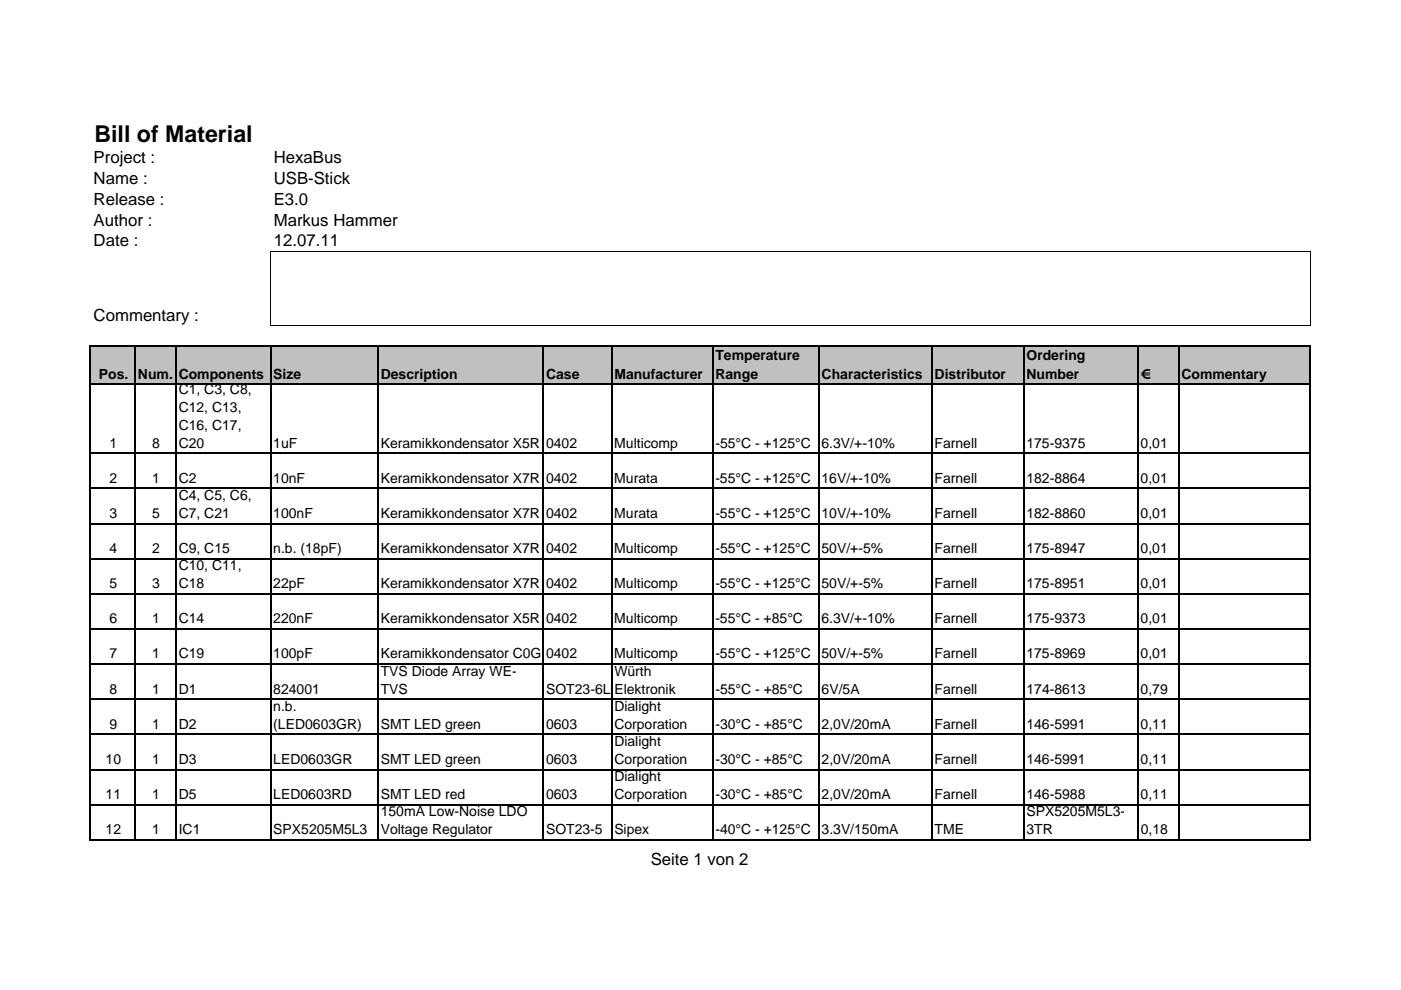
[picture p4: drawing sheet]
<svg xmlns="http://www.w3.org/2000/svg" width="297mm" height="210mm" viewBox="0 0 297 210" stroke-linecap="round" stroke-linejoin="round" font-family="sans-serif">
<defs><g id="words">
<text font-size="4.9" x="20" y="30.1">Bill of Material</text>
<g font-size="3.6">
<text x="19.9" y="34.6">Project :</text>
<text x="58" y="34.6">HexaBus</text>
<text x="19.9" y="39">Name :</text>
<text x="58" y="39">USB-Stick</text>
<text x="19.9" y="43.4">Release :</text>
<text x="19.9" y="47.8">Author :</text>
<text x="58" y="43.4">E3.0</text>
<text x="58" y="47.8">Markus Hammer</text>
<text x="19.9" y="52.2">Date :</text>
<text x="58" y="52.2">12.07.11</text>
<text x="19.9" y="68">Commentary :</text>
<text x="138" y="183.5">Seite 1 von 2</text>
</g>
<g font-size="3">
<text x="151.7" y="76.4">Temperature</text>
<text x="217.6" y="76.4">Ordering</text>
<text x="21" y="80.3">Pos. Num. Components Size</text>
<text x="37.9" y="83.5">C1, C3, C8,</text>
<text x="80.7" y="80.3">Description</text>
<text x="115.8" y="80.3">Case</text>
<text x="130.3" y="80.3">Manufacturer</text>
<text x="151.7" y="80.3">Range</text>
<text x="174.2" y="80.3">Characteristics</text>
<text x="198.2" y="80.3">Distributor</text>
<text x="217.6" y="80.3">Number</text>
<text x="241.8" y="80.3">€</text>
<text x="250.5" y="80.3">Commentary</text>
<text x="37.9" y="87.3">C12, C13,</text>
<text x="23.2" y="94.9">1</text>
<text x="32.3" y="94.9">8</text>
<text x="37.9" y="91.1">C16, C17,</text>
<text x="37.9" y="94.9">C20</text>
<text x="57.9" y="94.9">1uF</text>
<text x="80.7" y="94.9">Keramikkondensator X5R 0402</text>
<text x="130.2" y="94.9">Multicomp</text>
<text x="151.7" y="94.9">-55°C - +125°C</text>
<text x="174.2" y="94.9">6.3V/+-10%</text>
<text x="198.1" y="94.9">Farnell</text>
<text x="217.6" y="94.9">175-9375</text>
<text x="241.8" y="94.9">0,01</text>
<text x="23.2" y="102.4">2</text>
<text x="32.3" y="102.4">1</text>
<text x="37.9" y="106">C4, C5, C6,</text>
<text x="37.9" y="102.4">C2</text>
<text x="57.9" y="102.4">10nF</text>
<text x="80.7" y="102.4">Keramikkondensator X7R 0402</text>
<text x="130.2" y="102.4">Murata</text>
<text x="151.7" y="102.4">-55°C - +125°C</text>
<text x="174.2" y="102.4">16V/+-10%</text>
<text x="198.1" y="102.4">Farnell</text>
<text x="217.6" y="102.4">182-8864</text>
<text x="241.8" y="102.4">0,01</text>
<text x="23.2" y="109.8">3</text>
<text x="32.3" y="109.8">5</text>
<text x="37.9" y="109.8">C7, C21</text>
<text x="57.9" y="109.8">100nF</text>
<text x="80.7" y="109.8">Keramikkondensator X7R 0402</text>
<text x="130.2" y="109.8">Murata</text>
<text x="151.7" y="109.8">-55°C - +125°C</text>
<text x="174.2" y="109.8">10V/+-10%</text>
<text x="198.1" y="109.8">Farnell</text>
<text x="217.6" y="109.8">182-8860</text>
<text x="241.8" y="109.8">0,01</text>
<text x="23.2" y="117.3">4</text>
<text x="32.3" y="117.3">2</text>
<text x="37.9" y="117.3">C9, C15</text>
<text x="57.9" y="117.3">n.b. (18pF)</text>
<text x="80.7" y="117.3">Keramikkondensator X7R 0402</text>
<text x="130.2" y="117.3">Multicomp</text>
<text x="151.7" y="117.3">-55°C - +125°C</text>
<text x="174.2" y="117.3">50V/+-5%</text>
<text x="198.1" y="117.3">Farnell</text>
<text x="217.6" y="117.3">175-8947</text>
<text x="241.8" y="117.3">0,01</text>
<text x="23.2" y="124.7">5</text>
<text x="32.3" y="124.7">3</text>
<text x="37.9" y="120.9">C10, C11,</text>
<text x="37.9" y="124.7">C18</text>
<text x="57.9" y="124.7">22pF</text>
<text x="80.7" y="124.7">Keramikkondensator X7R 0402</text>
<text x="130.2" y="124.7">Multicomp</text>
<text x="151.7" y="124.7">-55°C - +125°C</text>
<text x="174.2" y="124.7">50V/+-5%</text>
<text x="198.1" y="124.7">Farnell</text>
<text x="217.6" y="124.7">175-8951</text>
<text x="241.8" y="124.7">0,01</text>
<text x="23.2" y="132.2">6</text>
<text x="32.3" y="132.2">1</text>
<text x="37.9" y="132.2">C14</text>
<text x="57.9" y="132.2">220nF</text>
<text x="80.7" y="132.2">Keramikkondensator X5R 0402</text>
<text x="130.2" y="132.2">Multicomp</text>
<text x="151.7" y="132.2">-55°C - +85°C</text>
<text x="174.2" y="132.2">6.3V/+-10%</text>
<text x="198.1" y="132.2">Farnell</text>
<text x="217.6" y="132.2">175-9373</text>
<text x="241.8" y="132.2">0,01</text>
<text x="23.2" y="139.6">7</text>
<text x="32.3" y="139.6">1</text>
<text x="37.9" y="139.6">C19</text>
<text x="57.9" y="139.6">100pF</text>
<text x="80.7" y="139.6">Keramikkondensator C0G 0402</text>
<text x="80.7" y="143.3">TVS Diode Array WE-</text>
<text x="130.2" y="139.6">Multicomp</text>
<text x="130.3" y="143.3">Würth</text>
<text x="151.7" y="139.6">-55°C - +125°C</text>
<text x="174.2" y="139.6">50V/+-5%</text>
<text x="198.1" y="139.6">Farnell</text>
<text x="217.6" y="139.6">175-8969</text>
<text x="241.8" y="139.6">0,01</text>
<text x="23.2" y="147.1">8</text>
<text x="32.3" y="147.1">1</text>
<text x="37.9" y="147.1">D1</text>
<text x="57.9" y="147.1">824001</text>
<text x="80.7" y="147.1">TVS</text>
<text x="115.8" y="147.1">SOT23-6L</text>
<text x="130.3" y="147.1">Elektronik</text>
<text x="151.7" y="147.1">-55°C - +85°C</text>
<text x="174.2" y="147.1">6V/5A</text>
<text x="198.2" y="147.1">Farnell</text>
<text x="217.6" y="147.1">174-8613</text>
<text x="241.8" y="147.1">0,79</text>
<text x="23.2" y="154.5">9</text>
<text x="32.3" y="154.5">1</text>
<text x="37.9" y="154.5">D2</text>
<text x="58" y="150.7">n.b.</text>
<text x="58" y="154.5">(LED0603GR)</text>
<text x="80.7" y="154.5">SMT LED green</text>
<text x="115.8" y="154.5">0603</text>
<text x="130.3" y="150.7">Dialight</text>
<text x="130.3" y="154.5">Corporation</text>
<text x="151.7" y="154.5">-30°C - +85°C</text>
<text x="174.2" y="154.5">2,0V/20mA</text>
<text x="198.2" y="154.5">Farnell</text>
<text x="217.6" y="154.5">146-5991</text>
<text x="241.8" y="154.5">0,11</text>
<text x="22.4" y="162">10</text>
<text x="32.3" y="162">1</text>
<text x="37.9" y="162">D3</text>
<text x="58" y="162">LED0603GR</text>
<text x="80.7" y="162">SMT LED green</text>
<text x="115.8" y="162">0603</text>
<text x="130.3" y="158.2">Dialight</text>
<text x="130.3" y="162">Corporation</text>
<text x="151.7" y="162">-30°C - +85°C</text>
<text x="174.2" y="162">2,0V/20mA</text>
<text x="198.2" y="162">Farnell</text>
<text x="217.6" y="162">146-5991</text>
<text x="241.8" y="162">0,11</text>
<text x="130.3" y="165.6">Dialight</text>
<text x="22.4" y="169.4">11</text>
<text x="32.3" y="169.4">1</text>
<text x="37.9" y="169.4">D5</text>
<text x="58" y="169.4">LED0603RD</text>
<text x="80.7" y="169.4">SMT LED red</text>
<text x="80.7" y="173.1">150mA Low-Noise LDO</text>
<text x="115.8" y="169.4">0603</text>
<text x="130.3" y="169.4">Corporation</text>
<text x="151.7" y="169.4">-30°C - +85°C</text>
<text x="174.2" y="169.4">2,0V/20mA</text>
<text x="198.2" y="169.4">Farnell</text>
<text x="217.6" y="169.4">146-5988</text>
<text x="217.6" y="173.1">SPX5205M5L3-</text>
<text x="241.8" y="169.4">0,11</text>
<text x="22.4" y="176.9">12</text>
<text x="32.3" y="176.9">1</text>
<text x="37.9" y="176.9">IC1</text>
<text x="58" y="176.9">SPX5205M5L3</text>
<text x="80.7" y="176.9">Voltage Regulator</text>
<text x="115.8" y="176.9">SOT23-5</text>
<text x="130.3" y="176.9">Sipex</text>
<text x="151.7" y="176.9">-40°C - +125°C</text>
<text x="174.2" y="176.9">3.3V/150mA</text>
<text x="198.1" y="176.9">TME</text>
<text x="217.6" y="176.9">3TR</text>
<text x="241.8" y="176.9">0,18</text>
</g>
</g></defs>
<path d="M19.2 73.4h258.6v8h-258.6z" fill="#c0c0c0"/>
<path d="M57.4 53.3v15.8M57.4 53.3h220.4M277.8 53.3v15.8M57.4 69h220.4" fill="none" stroke="#000" stroke-width=".21"/>
<g fill="none" stroke="#000" stroke-width=".34">
<path d="M19.2 73.2v105M19.3 73.4h258.6M28.7 73.6v104.6M37.3 73.6v104.6M57.4 73.6v104.6M80.1 73.6v104.6M115.2 73.6v104.6M129.7 73.6v104.6M151.1 73.6v104.6M173.6 73.6v104.6M197.6 73.6v104.6M217 73.6v104.6"/>
<path d="M241.3 73.6v104.6M249.9 73.6v104.6M277.7 73.6v104.6M19.3 81.4h258.6M19.3 96.1h258.6M19.3 103.5h258.6M19.3 111h258.6M19.3 118.4h258.6M19.3 125.9h258.6M19.3 133.3h258.6M19.3 140.8h258.6M19.3 148.3h258.6"/>
<path d="M19.3 155.7h258.6M19.3 163.2h258.6M19.3 170.6h258.6M19.3 178.1h258.6"/>
</g>
<use href="#words"/>
</svg>
